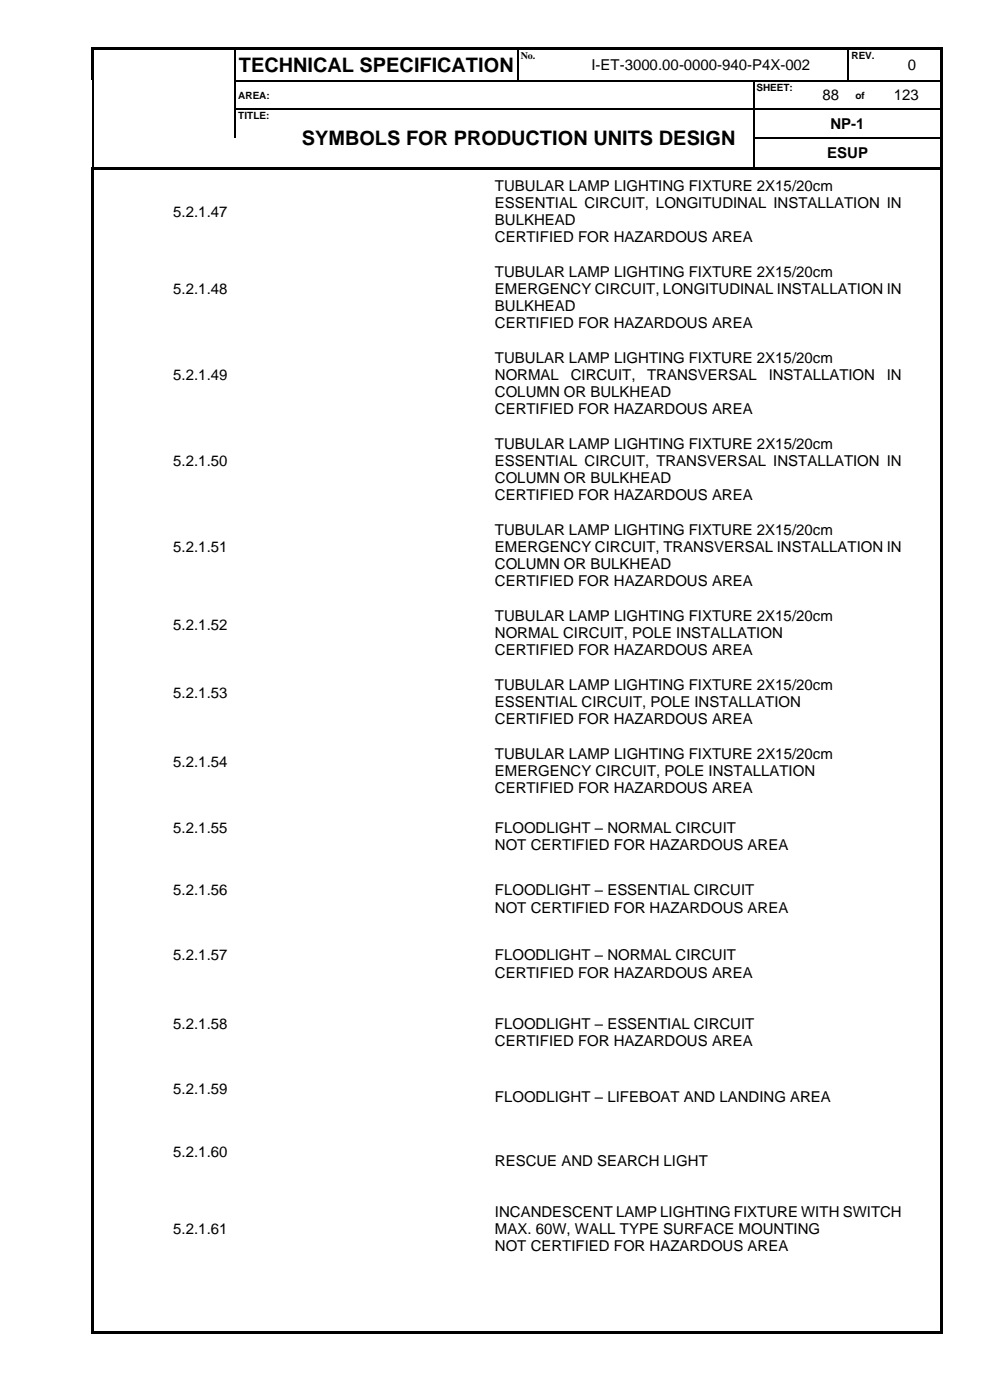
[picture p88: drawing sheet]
<svg xmlns="http://www.w3.org/2000/svg" width="210mm" height="297mm" viewBox="0 0 210 297" stroke-linecap="round" stroke-linejoin="round" font-family="sans-serif">
<defs><g id="words">
<g font-size="4.2">
<text x="50.6" y="15.3">TECHNICAL SPECIFICATION</text>
<text x="64" y="30.9">SYMBOLS FOR PRODUCTION UNITS DESIGN</text>
</g>
<g font-size="3.2">
<text x="125.5" y="14.9">I-ET-3000.00-0000-940-P4X-002</text>
<text x="192.6" y="14.9">0</text>
<text x="174.5" y="21.3">88</text>
<text x="189.6" y="21.3">123</text>
<text x="176.2" y="27.3">NP-1</text>
<text x="175.5" y="33.6">ESUP</text>
<text x="105" y="40.5">TUBULAR LAMP LIGHTING FIXTURE 2X15/20cm</text>
<text x="36.8" y="45.9">5.2.1.47</text>
<text x="105" y="44.1">ESSENTIAL CIRCUIT, LONGITUDINAL INSTALLATION IN</text>
<text x="105" y="47.8">BULKHEAD</text>
<text x="105" y="51.4">CERTIFIED FOR HAZARDOUS AREA</text>
<text x="105" y="58.7">TUBULAR LAMP LIGHTING FIXTURE 2X15/20cm</text>
<text x="36.8" y="62.4">5.2.1.48</text>
<text x="105" y="62.4">EMERGENCY CIRCUIT, LONGITUDINAL INSTALLATION IN</text>
<text x="105" y="66">BULKHEAD</text>
<text x="105" y="69.7">CERTIFIED FOR HAZARDOUS AREA</text>
<text x="105" y="77">TUBULAR LAMP LIGHTING FIXTURE 2X15/20cm</text>
<text x="36.8" y="80.7">5.2.1.49</text>
<text x="105" y="80.7">NORMAL</text>
<text x="121.1" y="80.7">CIRCUIT,</text>
<text x="137.3" y="80.7">TRANSVERSAL</text>
<text x="163.1" y="80.7">INSTALLATION</text>
<text x="188.1" y="80.7">IN</text>
<text x="105" y="84.3">COLUMN OR BULKHEAD</text>
<text x="105" y="87.9">CERTIFIED FOR HAZARDOUS AREA</text>
<text x="105" y="95.2">TUBULAR LAMP LIGHTING FIXTURE 2X15/20cm</text>
<text x="36.8" y="98.9">5.2.1.50</text>
<text x="105" y="98.9">ESSENTIAL CIRCUIT, TRANSVERSAL INSTALLATION IN</text>
<text x="105" y="102.5">COLUMN OR BULKHEAD</text>
<text x="105" y="106.2">CERTIFIED FOR HAZARDOUS AREA</text>
<text x="105" y="113.5">TUBULAR LAMP LIGHTING FIXTURE 2X15/20cm</text>
<text x="36.8" y="117.2">5.2.1.51</text>
<text x="105" y="117.2">EMERGENCY CIRCUIT, TRANSVERSAL INSTALLATION IN</text>
<text x="105" y="120.8">COLUMN OR BULKHEAD</text>
<text x="105" y="124.4">CERTIFIED FOR HAZARDOUS AREA</text>
<text x="105" y="131.8">TUBULAR LAMP LIGHTING FIXTURE 2X15/20cm</text>
<text x="36.8" y="133.6">5.2.1.52</text>
<text x="105" y="135.4">NORMAL CIRCUIT, POLE INSTALLATION</text>
<text x="105" y="139">CERTIFIED FOR HAZARDOUS AREA</text>
<text x="36.8" y="148.2">5.2.1.53</text>
<text x="105" y="146.4">TUBULAR LAMP LIGHTING FIXTURE 2X15/20cm</text>
<text x="105" y="150">ESSENTIAL CIRCUIT, POLE INSTALLATION</text>
<text x="105" y="153.7">CERTIFIED FOR HAZARDOUS AREA</text>
<text x="105" y="161">TUBULAR LAMP LIGHTING FIXTURE 2X15/20cm</text>
<text x="36.8" y="162.8">5.2.1.54</text>
<text x="105" y="164.6">EMERGENCY CIRCUIT, POLE INSTALLATION</text>
<text x="105" y="168.3">CERTIFIED FOR HAZARDOUS AREA</text>
<text x="36.8" y="176.7">5.2.1.55</text>
<text x="105" y="176.7">FLOODLIGHT – NORMAL CIRCUIT</text>
<text x="105" y="180.4">NOT CERTIFIED FOR HAZARDOUS AREA</text>
<text x="36.8" y="190">5.2.1.56</text>
<text x="105" y="190">FLOODLIGHT – ESSENTIAL CIRCUIT</text>
<text x="105" y="193.7">NOT CERTIFIED FOR HAZARDOUS AREA</text>
<text x="36.8" y="203.8">5.2.1.57</text>
<text x="105" y="203.8">FLOODLIGHT – NORMAL CIRCUIT</text>
<text x="105" y="207.4">CERTIFIED FOR HAZARDOUS AREA</text>
<text x="36.8" y="218.3">5.2.1.58</text>
<text x="105" y="218.3">FLOODLIGHT – ESSENTIAL CIRCUIT</text>
<text x="105" y="222">CERTIFIED FOR HAZARDOUS AREA</text>
<text x="36.8" y="232.1">5.2.1.59</text>
<text x="105" y="233.9">FLOODLIGHT – LIFEBOAT AND LANDING AREA</text>
<text x="36.8" y="245.6">5.2.1.60</text>
<text x="105" y="247.4">RESCUE AND SEARCH LIGHT</text>
<text x="36.8" y="261.9">5.2.1.61</text>
<text x="105" y="258.2">INCANDESCENT LAMP LIGHTING FIXTURE WITH SWITCH</text>
<text x="105" y="261.9">MAX. 60W, WALL TYPE SURFACE MOUNTING</text>
<text x="105" y="265.5">NOT CERTIFIED FOR HAZARDOUS AREA</text>
</g>
<g font-size="2.1">
<text x="110.5" y="12.5">No.</text>
<text x="180.6" y="12.5">REV.</text>
<text x="50.6" y="20.9">AREA:</text>
<text x="160.5" y="19.3">SHEET:</text>
<text x="181.5" y="20.9">of</text>
<text x="50.6" y="25.2">TITLE:</text>
</g>
</g></defs>
<g fill="#000">
<path d="M19.3 10h.6v.5h-.6z" fill-rule="evenodd"/>
<path d="M19.3 10h.6v.5h-.6z" fill-rule="evenodd"/>
<path d="M19.3 10.5h.6v6.5h-.6z" fill-rule="evenodd"/>
<path d="M19.6 17h.3v.3h-.3z" fill-rule="evenodd"/>
<path d="M19.9 10h29.9v.5h-29.9z" fill-rule="evenodd"/>
<path d="M49.8 10.5h.2z" fill-rule="evenodd"/>
<path d="M49.8 10h.5v.5h-.5z" fill-rule="evenodd"/>
<path d="M49.8 17h.2v.3h-.2z" fill-rule="evenodd"/>
<path d="M50.3 10h59.5v.5h-59.5z" fill-rule="evenodd"/>
<path d="M109.8 10.5h.3z" fill-rule="evenodd"/>
<path d="M109.8 10h.5v.5h-.5z" fill-rule="evenodd"/>
<path d="M109.8 17h.3v.3h-.3z" fill-rule="evenodd"/>
<path d="M110.3 10h7.2v.5h-7.2z" fill-rule="evenodd"/>
<path d="M117.5 10h.5v.5h-.5z" fill-rule="evenodd"/>
<path d="M117.5 17h.2v.3h-.2z" fill-rule="evenodd"/>
<path d="M118 10h61.9v.5h-61.9z" fill-rule="evenodd"/>
<path d="M159.8 17h.3v.3h-.3z" fill-rule="evenodd"/>
<path d="M172.5 17h.3v.3h-.3z" fill-rule="evenodd"/>
<path d="M179.9 10.5h.2z" fill-rule="evenodd"/>
<path d="M179.9 10h.5v.5h-.5z" fill-rule="evenodd"/>
<path d="M179.9 17h.2v.3h-.2z" fill-rule="evenodd"/>
<path d="M180.1 17h.3v.3h-.3z" fill-rule="evenodd"/>
<path d="M180.4 10h7.1v.5h-7.1z" fill-rule="evenodd"/>
<path d="M185 17h.2v.3h-.2z" fill-rule="evenodd"/>
<path d="M187.5 10h.5v.5h-.5z" fill-rule="evenodd"/>
<path d="M187.5 17h.2v.3h-.2z" fill-rule="evenodd"/>
<path d="M188 10h11.6v.5h-11.6z" fill-rule="evenodd"/>
<path d="M199.6 10h.5v.5h-.5z" fill-rule="evenodd"/>
<path d="M199.6 10h.5v.5h-.5z" fill-rule="evenodd"/>
<path d="M199.6 10.5h.5v6.5h-.5z" fill-rule="evenodd"/>
<path d="M199.6 17h.5v.3h-.5z" fill-rule="evenodd"/>
<path d="M19.5 35.4h.5v.6h-.5z" fill-rule="evenodd"/>
<path d="M19.5 35.4h.5v.5h-.5z" fill-rule="evenodd"/>
<path d="M19.6 23h.3v.2h-.3z" fill-rule="evenodd"/>
<path d="M19.6 29.2h.3v.3h-.3z" fill-rule="evenodd"/>
<path d="M20 35.4h.5v.5h-.5z" fill-rule="evenodd"/>
<path d="M20.5 35.4h29.4v.5h-29.4z" fill-rule="evenodd"/>
<path d="M49.8 23h.2v.2h-.2z" fill-rule="evenodd"/>
<path d="M49.9 35.4h.5v.5h-.5z" fill-rule="evenodd"/>
<path d="M50.4 35.4h9.8v.5h-9.8z" fill-rule="evenodd"/>
<path d="M60.2 23h.3v.2h-.3z" fill-rule="evenodd"/>
<path d="M60.2 35.4h.6v.5h-.6z" fill-rule="evenodd"/>
<path d="M60.8 35.4h99v.5h-99z" fill-rule="evenodd"/>
<path d="M159.8 23h.3v.2h-.3z" fill-rule="evenodd"/>
<path d="M159.8 29.2h.3v.3h-.3z" fill-rule="evenodd"/>
<path d="M159.8 35.4h.6v.5h-.6z" fill-rule="evenodd"/>
<path d="M160.4 35.4h39.2v.5h-39.2z" fill-rule="evenodd"/>
<path d="M172.5 23h.3v.2h-.3z" fill-rule="evenodd"/>
<path d="M180 23h.2v.2h-.2z" fill-rule="evenodd"/>
<path d="M185 23h.2v.2h-.2z" fill-rule="evenodd"/>
<path d="M199.6 17.3h.5v5.7h-.5z" fill-rule="evenodd"/>
<path d="M199.6 23h.5v.2h-.5z" fill-rule="evenodd"/>
<path d="M199.6 23.2h.5v6h-.5z" fill-rule="evenodd"/>
<path d="M199.6 29.2h.5v.3h-.5z" fill-rule="evenodd"/>
<path d="M199.6 29.5h.5v5.9h-.5z" fill-rule="evenodd"/>
<path d="M199.6 35.4h.5v.6h-.5z" fill-rule="evenodd"/>
<path d="M19.5 36h.5v246.5h-.5z" fill-rule="evenodd"/>
<path d="M19.5 282.5h.5v.5h-.5z" fill-rule="evenodd"/>
<path d="M19.5 282.5h.5v.5h-.5z" fill-rule="evenodd"/>
<path d="M20 282.5h179.6v.5h-179.6z" fill-rule="evenodd"/>
<path d="M199.6 36h.5v246.5h-.5z" fill-rule="evenodd"/>
<path d="M199.6 282.5h.5v.5h-.5z" fill-rule="evenodd"/>
<path d="M199.6 282.5h.5v.5h-.5z" fill-rule="evenodd"/>
</g>
<g fill="none" stroke="#000" stroke-width=".25">
<path d="M19.7 17.3v5.7M49.9 10.5v6.5M49.9 17.3v5.7M50 17.1h59.8M110 10.5v6.5M110.1 17.1h7.4M117.7 17.1h42.1M160 17.3v5.7M160.1 17.1h12.4M172.8 17.1h7.1M180 10.5v6.5M180.4 17.1h4.6"/>
<path d="M185.2 17.1h2.3M187.7 17.1h11.9M19.7 23.2v6M19.7 29.5v5.9M49.9 23.2v6M50 23.1h10.2M60.5 23.1h99.3M160 23.2v6M160 29.5v5.9M160.1 23.1h12.4M160.1 29.3h39.5M172.8 23.1h7.2"/>
<path d="M180.2 23.1h4.8M185.2 23.1h14.4"/>
</g>
<use href="#words"/>
</svg>
